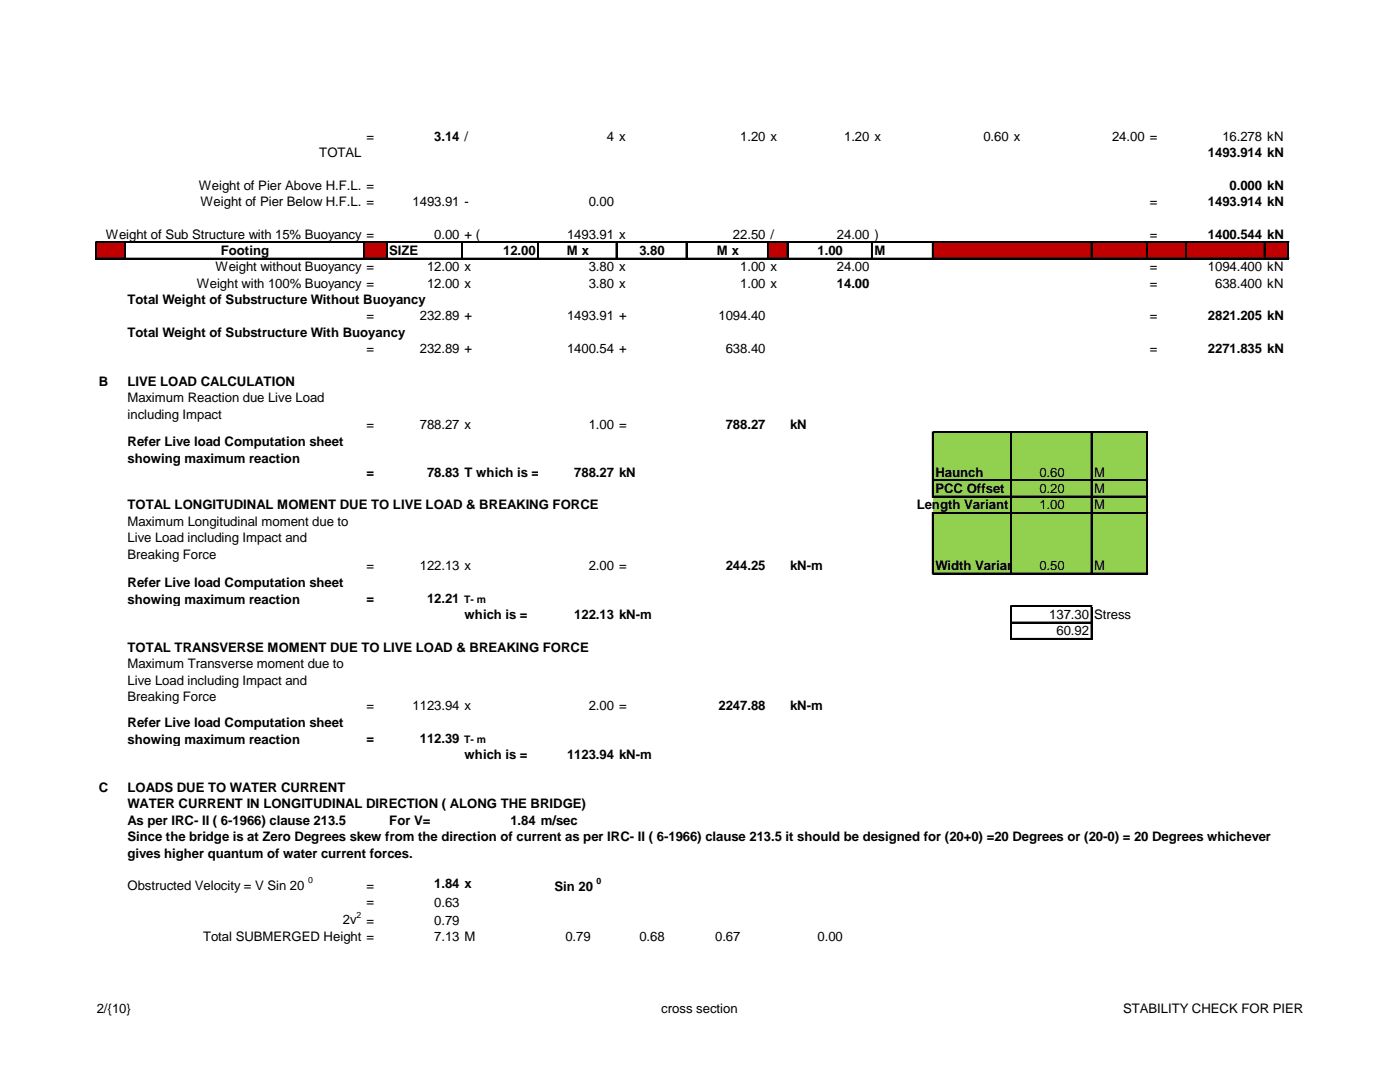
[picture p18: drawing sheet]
<svg xmlns="http://www.w3.org/2000/svg" width="378mm" height="292mm" viewBox="0 0 378 292" stroke-linecap="round" stroke-linejoin="round" font-family="sans-serif">
<defs><g id="words">
<g font-size="3.5">
<text x="98.9" y="37.9">=</text>
<text x="117.1" y="37.9">3.14 /</text>
<text x="163.6" y="37.9">4 x</text>
<text x="199.6" y="37.9">1.20 x</text>
<text x="227.7" y="37.9">1.20 x</text>
<text x="265.2" y="37.9">0.60 x</text>
<text x="299.9" y="37.9">24.00 =</text>
<text x="329.7" y="37.9">16.278 kN</text>
<text x="86.1" y="42.3">TOTAL</text>
<text x="325.8" y="42.3">1493.914 kN</text>
<text x="53.6" y="51.2">Weight of Pier Above H.F.L. =</text>
<text x="331.6" y="51.2">0.000 kN</text>
<text x="54.1" y="55.6">Weight of Pier Below H.F.L. =</text>
<text x="111.3" y="55.6">1493.91 -</text>
<text x="158.8" y="55.6">0.00</text>
<text x="310.1" y="55.6">=</text>
<text x="325.8" y="55.6">1493.914 kN</text>
<text x="28.6" y="64.4">Weight of Sub Structure with 15% Buoyancy =</text>
<text x="117.1" y="64.4">0.00 + (</text>
<text x="152.9" y="64.4">1493.91 x</text>
<text x="197.7" y="64.4">22.50 /</text>
<text x="225.7" y="64.4">24.00 )</text>
<text x="310.1" y="64.4">=</text>
<text x="325.8" y="64.4">1400.544 kN</text>
<text x="59.6" y="68.8">Footing</text>
<text x="105" y="68.9">SIZE</text>
<text x="135.7" y="68.9">12.00</text>
<text x="152.9" y="68.9">M x</text>
<text x="172.4" y="68.8">3.80</text>
<text x="193.3" y="68.9">M x</text>
<text x="220.5" y="68.8">1.00</text>
<text x="235.8" y="68.8">M</text>
<text x="53" y="77.6">Weight with 100% Buoyancy =</text>
<text x="58.1" y="73.2">Weight without Buoyancy =</text>
<text x="115.2" y="73.2">12.00 x</text>
<text x="115.2" y="77.6">12.00 x</text>
<text x="158.8" y="73.2">3.80 x</text>
<text x="158.8" y="77.6">3.80 x</text>
<text x="199.6" y="73.2">1.00 x</text>
<text x="199.6" y="77.6">1.00 x</text>
<text x="225.7" y="73.2">24.00</text>
<text x="225.7" y="77.6">14.00</text>
<text x="310.1" y="73.2">=</text>
<text x="310.1" y="77.6">=</text>
<text x="325.8" y="73.2">1094.400 kN</text>
<text x="327.7" y="77.6">638.400 kN</text>
<text x="34.4" y="82">Total Weight of Substructure Without Buoyancy</text>
<text x="98.9" y="86.4">=</text>
<text x="113.2" y="86.4">232.89 +</text>
<text x="152.9" y="86.4">1493.91 +</text>
<text x="193.8" y="86.4">1094.40</text>
<text x="310.1" y="86.4">=</text>
<text x="325.8" y="86.4">2821.205 kN</text>
<text x="34.4" y="90.8">Total Weight of Substructure With Buoyancy</text>
<text x="98.9" y="95.2">=</text>
<text x="113.2" y="95.2">232.89 +</text>
<text x="152.9" y="95.2">1400.54 +</text>
<text x="195.7" y="95.2">638.40</text>
<text x="310.1" y="95.2">=</text>
<text x="325.8" y="95.2">2271.835 kN</text>
<text x="26.6" y="104">B</text>
<text x="34.4" y="104.1">LIVE LOAD CALCULATION</text>
<text x="34.4" y="108.5">Maximum Reaction due Live Load</text>
<text x="34.4" y="112.9">including Impact</text>
<text x="98.9" y="115.6">=</text>
<text x="113.2" y="115.6">788.27 x</text>
<text x="158.8" y="115.6">1.00 =</text>
<text x="195.7" y="115.6">788.27</text>
<text x="213.1" y="115.6">kN</text>
<text x="34.4" y="120.2">Refer Live load Computation sheet</text>
<text x="34.4" y="124.7">showing maximum reaction</text>
<text x="98.9" y="128.6">=</text>
<text x="115.2" y="128.6">78.83 T which is =</text>
<text x="154.9" y="128.6">788.27 kN</text>
<text x="252.3" y="128.6">Haunch</text>
<text x="280.3" y="128.6">0.60</text>
<text x="295.1" y="128.6">M</text>
<text x="34.4" y="137.4">TOTAL LONGITUDINAL MOMENT DUE TO LIVE LOAD &amp; BREAKING FORCE</text>
<text x="247.2" y="137.4">Length Variant</text>
<text x="252.3" y="133">PCC Offset</text>
<text x="280.3" y="133">0.20</text>
<text x="280.3" y="137.4">1.00</text>
<text x="295.1" y="133">M</text>
<text x="295.1" y="137.4">M</text>
<text x="34.4" y="141.9">Maximum Longitudinal moment due to</text>
<text x="34.4" y="146.3">Live Load including Impact and</text>
<text x="34.4" y="150.7">Breaking Force</text>
<text x="98.9" y="153.7">=</text>
<text x="113.2" y="153.7">122.13 x</text>
<text x="158.8" y="153.7">2.00 =</text>
<text x="195.7" y="153.7">244.25</text>
<text x="213.1" y="153.7">kN-m</text>
<text x="252.3" y="153.7">Width Variant</text>
<text x="280.3" y="153.7">0.50</text>
<text x="295.1" y="153.7">M</text>
<text x="34.4" y="158.2">Refer Live load Computation sheet</text>
<text x="34.4" y="162.8">showing maximum reaction</text>
<text x="98.9" y="162.5">=</text>
<text x="115.2" y="162.5">12.21</text>
<text x="125.3" y="166.9">which is =</text>
<text x="154.9" y="166.9">122.13 kN-m</text>
<text x="283" y="166.9">137.30</text>
<text x="295.1" y="166.9">Stress</text>
<text x="284.9" y="171.3">60.92</text>
<text x="34.4" y="175.7">TOTAL TRANSVERSE MOMENT DUE TO LIVE LOAD &amp; BREAKING FORCE</text>
<text x="34.4" y="180.2">Maximum Transverse moment due to</text>
<text x="34.4" y="184.6">Live Load including Impact and</text>
<text x="34.4" y="189">Breaking Force</text>
<text x="98.9" y="191.5">=</text>
<text x="111.3" y="191.5">1123.94 x</text>
<text x="158.8" y="191.5">2.00 =</text>
<text x="193.8" y="191.5">2247.88</text>
<text x="213.1" y="191.5">kN-m</text>
<text x="34.4" y="196">Refer Live load Computation sheet</text>
<text x="34.4" y="200.6">showing maximum reaction</text>
<text x="98.9" y="200.3">=</text>
<text x="113.2" y="200.3">112.39</text>
<text x="125.3" y="204.7">which is =</text>
<text x="152.9" y="204.7">1123.94 kN-m</text>
<text x="26.6" y="213.5">C</text>
<text x="34.4" y="213.7">LOADS DUE TO WATER CURRENT</text>
<text x="34.4" y="218">WATER CURRENT IN LONGITUDINAL DIRECTION ( ALONG THE BRIDGE)</text>
<text x="34.4" y="222.4">As per IRC- II ( 6-1966) clause 213.5</text>
<text x="34.4" y="226.9">Since the bridge is at Zero Degrees skew from the direction of current as per IRC- II ( 6-1966) clause 213.5 it should be designed for (20+0) =20 Degrees or (20-0) = 20 Degrees whichever</text>
<text x="105" y="222.5">For V=</text>
<text x="137.7" y="222.5">1.84 m/sec</text>
<text x="34.4" y="231.5">gives higher quantum of water current forces.</text>
<text x="34.4" y="239.9">Obstructed Velocity = V Sin 20</text>
<text x="98.9" y="240">=</text>
<text x="117.1" y="239.6">1.84 x</text>
<text x="98.9" y="244.4">=</text>
<text x="117.1" y="244.4">0.63</text>
<text x="149.6" y="240.3">Sin 20</text>
<text x="92.5" y="249.2">2v</text>
<text x="98.9" y="249.3">=</text>
<text x="117.1" y="249.3">0.79</text>
<text x="54.8" y="253.7">Total SUBMERGED Height =</text>
<text x="117.1" y="253.7">7.13 M</text>
<text x="152.5" y="253.7">0.79</text>
<text x="172.4" y="253.7">0.68</text>
<text x="192.9" y="253.7">0.67</text>
<text x="220.5" y="253.7">0.00</text>
<text x="26.1" y="273.2">2/{10}</text>
<text x="178.3" y="273.2">cross section</text>
<text x="302.9" y="273.2">STABILITY CHECK FOR PIER</text>
</g>
<g font-size="2.8">
<text x="125.2" y="162.5">T- m</text>
<text x="125.2" y="200.3">T- m</text>
</g>
<g font-size="2.3">
<text x="83.1" y="238.1">0</text>
<text x="160.9" y="238.5">0</text>
<text x="96.2" y="247.5">2</text>
</g>
</g></defs>
<g fill="#c00000">
<path d="M26 65.3h7.8v4.5h-7.8z" fill-rule="evenodd"/>
<path d="M98.2 65.3h6.2v4.5h-6.2z" fill-rule="evenodd"/>
<path d="M207.1 65.3h5.3v4.5h-5.3z" fill-rule="evenodd"/>
<path d="M251.6 65.3h95.9v4.5h-95.9z" fill-rule="evenodd"/>
</g>
<g fill="#92d050">
<path d="M251.6 116.6h57.8v13h-57.8z" fill-rule="evenodd"/>
<path d="M251.6 129.5h57.8v4.5h-57.8z" fill-rule="evenodd"/>
<path d="M251.6 133.9h57.8v4.5h-57.8z" fill-rule="evenodd"/>
<path d="M251.6 138.4h57.8v16.3h-57.8z" fill-rule="evenodd"/>
</g>
<g fill="none" stroke="#000" stroke-width=".27">
<path d="M25.8 65.2v4.7M26.1 65.2h321.5M26.1 69.6h321.5M33.6 65.5v4.4M98 65.5v4.4M104.2 65.5v4.4M124.5 65.5v4.4M145 65.5v4.4M166.1 65.5v4.4M185 65.5v4.4M207 65.5v4.4M212.2 65.5v4.4"/>
<path d="M235 65.5v4.4M251.4 65.5v4.4M294.2 65.5v4.4M309.2 65.5v4.4M319.8 65.5v4.4M340.9 65.5v4.4M347.3 65.5v4.4M251.4 116.5v17.6M251.8 116.5h57.7M272.5 116.8v38M294.2 116.8v38M309.2 116.8v38"/>
<path d="M251.4 138.2v16.6M251.8 129.4h57.7M251.8 133.8h57.7M251.8 138.2h57.7M251.8 154.5h57.7M272.5 163.3v9.1M272.9 163.3h21.6M272.9 167.7h21.6M272.9 172.1h21.6M294.2 163.7v8.7"/>
</g>
<g fill="none" stroke="#000" stroke-width=".34">
<path d="M25.9 65.2v4.7M26.1 65.3h321.5M26.1 69.8h321.5M33.7 65.5v4.4M98.2 65.5v4.4M104.3 65.5v4.4M124.6 65.5v4.4M145.2 65.5v4.4M166.3 65.5v4.4M185.2 65.5v4.4M207.1 65.5v4.4M212.4 65.5v4.4"/>
<path d="M235.2 65.5v4.4M251.6 65.5v4.4M294.4 65.5v4.4M309.4 65.5v4.4M320 65.5v4.4M341.1 65.5v4.4M347.5 65.5v4.4M251.6 116.4v17.7M251.8 116.6h57.7M272.7 116.8v38M294.4 116.8v38M309.4 116.8v38"/>
<path d="M251.6 138.2v16.6M251.8 129.5h57.7M251.8 133.9h57.7M251.8 138.4h57.7M251.8 154.7h57.7M272.7 163.3v9.2M272.9 163.5h21.7M272.9 167.9h21.7M272.9 172.3h21.7M294.4 163.6v8.9"/>
</g>
<use href="#words"/>
</svg>
